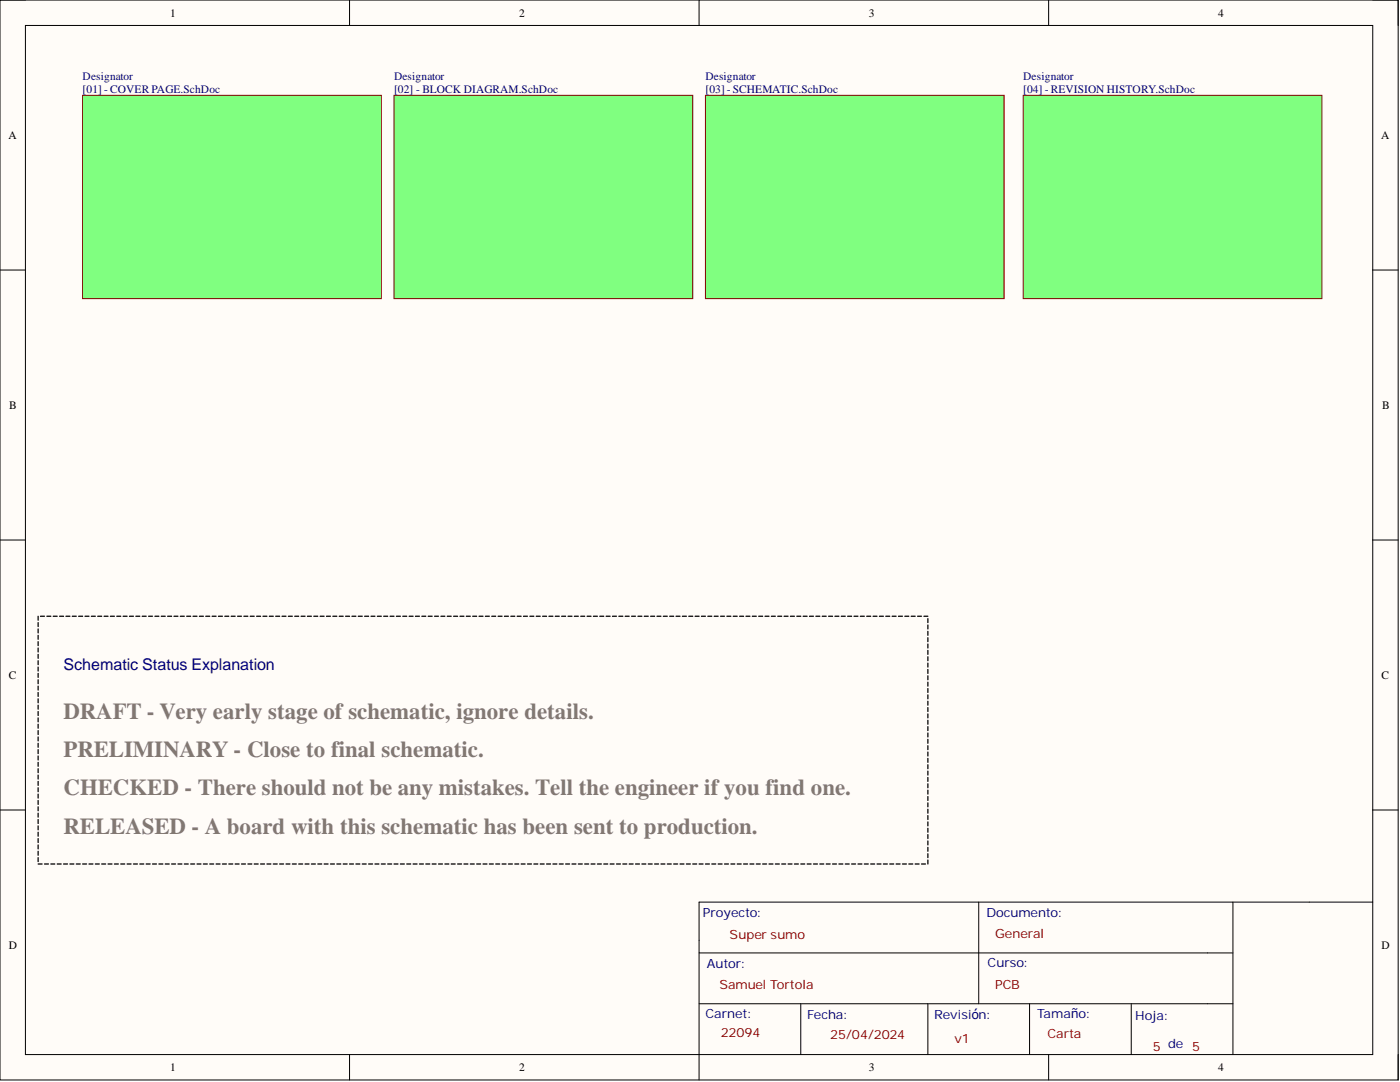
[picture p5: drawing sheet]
<svg xmlns="http://www.w3.org/2000/svg" width="279mm" height="216mm" viewBox="0 0 279 216" stroke-linecap="round" stroke-linejoin="round" font-family="sans-serif">
<defs><g id="words">
<g font-size="4.6" fill="#827872">
<text x="12.7" y="143.5">DRAFT - Very early stage of schematic, ignore details.</text>
<text x="12.7" y="151.1">PRELIMINARY - Close to final schematic.</text>
<text x="12.7" y="158.7">CHECKED - There should not be any mistakes. Tell the engineer if you find one.</text>
<text x="12.7" y="166.3">RELEASED - A board with this schematic has been sent to production.</text>
</g>
<text font-size="3.2" fill="#000080" x="12.7" y="133.7">Schematic Status Explanation</text>
<g font-size="2.5" fill="#000080">
<text x="140.3" y="183">Proyecto:</text>
<text x="196.8" y="183">Documento:</text>
<text x="141" y="193.2">Autor:</text>
<text x="197.1" y="192.9">Curso:</text>
<text x="140.8" y="203.1">Carnet:</text>
<text x="161.1" y="203.3">Fecha:</text>
<text x="186.4" y="203.3">Revisión:</text>
<text x="207" y="203.1">Tamaño:</text>
<text x="226.5" y="203.6">Hoja:</text>
</g>
<g font-size="2.5" fill="#900">
<text x="145.6" y="187.4">Super sumo</text>
<text x="143.6" y="197.2">Samuel Tortola</text>
<text x="198.6" y="197.2">PCB</text>
<text x="143.8" y="206.9">22094</text>
<text x="165.6" y="207.4">25/04/2024</text>
<text x="190.5" y="208.1">v1</text>
<text x="209" y="207.1">Carta</text>
<text x="230.1" y="209.7">5 de</text>
<text x="237.9" y="209.7">5</text>
</g>
<text font-size="2.5" fill="#980000" x="198.6" y="187.1">General</text>
<g font-size="2.3">
<text x="34" y="3.3">1</text>
<text x="103.6" y="3.3">2</text>
<text x="173.4" y="3.3">3</text>
<text x="243.1" y="3.3">4</text>
<text x="1.7" y="27.7">A</text>
<text x="275.7" y="27.7">A</text>
<text x="1.9" y="81.6">B</text>
<text x="275.8" y="81.6">B</text>
<text x="1.8" y="135.5">C</text>
<text x="275.7" y="135.5">C</text>
<text x="1.8" y="189.3">D</text>
<text x="275.7" y="189.3">D</text>
<text x="34" y="213.7">1</text>
<text x="103.6" y="213.7">2</text>
<text x="173.4" y="213.7">3</text>
<text x="243.1" y="213.7">4</text>
</g>
<g font-size="2.3" fill="#000080">
<text x="16.5" y="16">Designator</text>
<text x="78.6" y="16">Designator</text>
<text x="140.8" y="16">Designator</text>
<text x="204.2" y="16">Designator</text>
<text x="16.5" y="18.5">[01] - COVER PAGE.SchDoc</text>
<text x="78.6" y="18.5">[02] - BLOCK DIAGRAM.SchDoc</text>
<text x="140.8" y="18.5">[03] - SCHEMATIC.SchDoc</text>
<text x="204.2" y="18.5">[04] - REVISION HISTORY.SchDoc</text>
</g>
</g></defs>
<path d="M0 0h279v215.5h-279z" fill-rule="evenodd" fill="#fffcf8"/>
<path d="M0 0h279v215.5h-279z" fill="none" stroke="#000" stroke-width=".2"/>
<path d="M5.1 5.1h268.9v205.3h-268.9z" fill-rule="evenodd" fill="#fffcf8"/>
<g fill="none" stroke="#000" stroke-width=".2">
<path d="M0 0h5.1M5.1 5.1h268.9v205.3h-268.9zM69.8 0v5.1M139.5 0v5.1M209.3 0v5.1M274 0h5v5.1M0 53.9h5.1M274 53.9h5M0 107.8h5.1M274 107.8h5M0 161.6h5.1M274 161.6h5"/>
<path d="M139.5 190.1h106.6M195.3 180v20.3M246.1 180v30.4M274 180h-134.5v35.5M69.8 210.4v5.1M139.5 200.3h106.6M159.8 200.3v10.1M185.2 200.3v10.1M205.5 200.3v10.1M209.3 210.4v5.1M225.8 200.3v10.1M279 210.4v5.1"/>
</g>
<g fill="none" stroke="#000" stroke-width=".25">
<path d="M7.6 123v.8M7.6 124.2v.8M7.6 125.5v.8M7.6 126.8v.8M7.6 128v.8M7.6 129.3v.8M7.6 130.6v.8M7.6 131.8v.8M7.6 133.1v.8M7.6 134.4v.8M7.6 135.6v.8M7.6 136.9v.8"/>
<path d="M7.6 138.2v.8M7.6 139.4v.8M8.1 123h.8M9.4 123h.7M10.6 123h.8M11.9 123h.8M13.2 123h.8M14.4 123h.8M15.7 123h.8M17 123h.8M18.2 123h.8M19.5 123h.8"/>
<path d="M20.8 123h.8M22 123h.8M23.3 123h.8M24.6 123h.8M25.8 123h.8M27.1 123h.8M28.4 123h.8M29.6 123h.8M30.9 123h.8M32.2 123h.8M33.5 123h.7M34.7 123h.8"/>
<path d="M36 123h.8M37.3 123h.8M38.5 123h.8M39.8 123h.8M41.1 123h.8M42.3 123h.8M43.6 123h.8M44.9 123h.8M46.1 123h.8M47.4 123h.8M48.7 123h.8M49.9 123h.8"/>
<path d="M51.2 123h.8M52.5 123h.8M53.7 123h.8M55 123h.8M56.3 123h.8M57.6 123h.7M58.8 123h.8M60.1 123h.8M61.4 123h.7M62.6 123h.8M63.9 123h.8M65.2 123h.8"/>
<path d="M66.4 123h.8M67.7 123h.8M69 123h.8M70.2 123h.8M71.5 123h.8M72.8 123h.8M74 123h.8M75.3 123h.8M76.6 123h.8M77.8 123h.8M79.1 123h.8M80.4 123h.8"/>
<path d="M81.6 123h.8M82.9 123h.8M84.2 123h.8M85.5 123h.7M86.7 123h.8M88 123h.8M89.3 123h.8M90.5 123h.8M91.8 123h.8M93.1 123h.8M94.3 123h.8M95.6 123h.8"/>
<path d="M96.9 123h.8M98.1 123h.8M99.4 123h.8M100.7 123h.8M101.9 123h.8M103.2 123h.8M104.5 123h.8M105.7 123h.8M107 123h.8M108.3 123h.8M109.6 123h.7M110.8 123h.8"/>
<path d="M112.1 123h.8M113.4 123h.8M114.6 123h.8M115.9 123h.8M117.2 123h.8M118.4 123h.8M119.7 123h.8M121 123h.8M122.2 123h.8M123.5 123h.8M124.8 123h.8M126 123h.8"/>
<path d="M127.3 123h.8M128.6 123h.8M129.8 123h.8M131.1 123h.8M132.4 123h.8M133.7 123h.7M134.9 123h.8M136.2 123h.8M137.5 123h.7M138.7 123h.8M140 123h.8M141.3 123h.8"/>
<path d="M142.5 123h.8M143.8 123h.8M145.1 123h.8M146.3 123h.8M147.6 123h.8M148.9 123h.8M150.1 123h.8M151.4 123h.8M152.7 123h.8M153.9 123h.8M155.2 123h.8M156.5 123h.8"/>
<path d="M157.8 123h.7M159 123h.8M160.3 123h.8M161.6 123h.7M162.8 123h.8M164.1 123h.8M165.4 123h.8M166.6 123h.8M167.9 123h.8M169.2 123h.8M170.4 123h.8M171.7 123h.8"/>
<path d="M173 123h.8M174.2 123h.8M175.5 123h.8M176.8 123h.8M178 123h.8M179.3 123h.8M180.6 123h.8M181.8 123h.8M183.1 123h.8M184.4 123h.8M185.2 123.4v.8M185.2 124.7v.8"/>
<path d="M185.2 126v.8M185.2 127.2v.8M185.2 128.5v.8M185.2 129.8v.8M185.2 131v.8M185.2 132.3v.8M185.2 133.6v.8M185.2 134.8v.8M185.2 136.1v.8M185.2 137.4v.8M185.2 138.7v.7M185.2 139.9v.8"/>
<path d="M7.6 140.7v.8M7.6 142v.8M7.6 143.2v.8M7.6 144.5v.8M7.6 145.8v.8M7.6 147v.8M7.6 148.3v.8M7.6 149.6v.8M7.6 150.9v.7M7.6 152.1v.8M7.6 153.4v.8M7.6 154.7v.7"/>
<path d="M7.6 155.9v.8M7.6 157.2v.8M7.6 158.5v.7M7.6 159.7v.8M185.2 141.2v.8M185.2 142.5v.7M185.2 143.7v.8M185.2 145v.8M185.2 146.3v.7M185.2 147.5v.8M185.2 148.8v.8M185.2 150.1v.8"/>
<path d="M185.2 151.3v.8M185.2 152.6v.8M185.2 153.9v.8M185.2 155.1v.8M185.2 156.4v.8M185.2 157.7v.8M185.2 158.9v.8M7.6 161v.8M7.6 162.3v.8M7.6 163.5v.8M7.6 164.8v.8M7.6 166.1v.8"/>
<path d="M7.6 167.3v.8M7.6 168.6v.8M7.6 169.9v.8M7.6 171.1v.8M7.6 172.4h.8M8.9 172.4h.8M10.1 172.4h.8M11.4 172.4h.8M12.7 172.4h.8M14 172.4h.7M15.2 172.4h.8M16.5 172.4h.8"/>
<path d="M17.8 172.4h.7M19 172.4h.8M20.3 172.4h.8M21.6 172.4h.8M22.8 172.4h.8M24.1 172.4h.8M25.4 172.4h.8M26.6 172.4h.8M27.9 172.4h.8M29.2 172.4h.8M30.4 172.4h.8M31.7 172.4h.8"/>
<path d="M33 172.4h.8M34.2 172.4h.8M35.5 172.4h.8M36.8 172.4h.8M38.1 172.4h.7M39.3 172.4h.8M40.6 172.4h.8M41.9 172.4h.7M43.1 172.4h.8M44.4 172.4h.8M45.7 172.4h.8M46.9 172.4h.8"/>
<path d="M48.2 172.4h.8M49.5 172.4h.8M50.7 172.4h.8M52 172.4h.8M53.3 172.4h.8M54.5 172.4h.8M55.8 172.4h.8M57.1 172.4h.8M58.3 172.4h.8M59.6 172.4h.8M60.9 172.4h.8M62.1 172.4h.8"/>
<path d="M63.4 172.4h.8M64.7 172.4h.8M66 172.4h.7M67.2 172.4h.8M68.5 172.4h.8M69.8 172.4h.8M71 172.4h.8M72.3 172.4h.8M73.6 172.4h.8M74.8 172.4h.8M76.1 172.4h.8M77.4 172.4h.8"/>
<path d="M78.6 172.4h.8M79.9 172.4h.8M81.2 172.4h.8M82.4 172.4h.8M83.7 172.4h.8M85 172.4h.8M86.2 172.4h.8M87.5 172.4h.8M88.8 172.4h.8M90.1 172.4h.7M91.3 172.4h.8M92.6 172.4h.8"/>
<path d="M93.9 172.4h.8M95.1 172.4h.8M96.4 172.4h.8M97.7 172.4h.8M98.9 172.4h.8M100.2 172.4h.8M101.5 172.4h.8M102.7 172.4h.8M104 172.4h.8M105.3 172.4h.8M106.5 172.4h.8M107.8 172.4h.8"/>
<path d="M109.1 172.4h.8M110.3 172.4h.8M111.6 172.4h.8M112.9 172.4h.8M114.2 172.4h.7M115.4 172.4h.8M116.7 172.4h.8M118 172.4h.7M119.2 172.4h.8M120.5 172.4h.8M121.8 172.4h.8M123 172.4h.8"/>
<path d="M124.3 172.4h.8M125.6 172.4h.8M126.8 172.4h.8M128.1 172.4h.8M129.4 172.4h.8M130.6 172.4h.8M131.9 172.4h.8M133.2 172.4h.8M134.4 172.4h.8M135.7 172.4h.8M137 172.4h.8M138.2 172.4h.8"/>
<path d="M139.5 172.4h.8M140.8 172.4h.8M142.1 172.4h.7M143.3 172.4h.8M144.6 172.4h.8M145.9 172.4h.8M147.1 172.4h.8M148.4 172.4h.8M149.7 172.4h.8M150.9 172.4h.8M152.2 172.4h.8M153.5 172.4h.8"/>
<path d="M154.7 172.4h.8M156 172.4h.8M157.3 172.4h.8M158.5 172.4h.8M159.8 172.4h.8M161.1 172.4h.8M162.3 172.4h.8M163.6 172.4h.8M164.9 172.4h.8M166.2 172.4h.7M167.4 172.4h.8M168.7 172.4h.8"/>
<path d="M170 172.4h.8M171.2 172.4h.8M172.5 172.4h.8M173.8 172.4h.8M175 172.4h.8M176.3 172.4h.8M177.6 172.4h.8M178.8 172.4h.8M180.1 172.4h.8M181.4 172.4h.8M182.6 172.4h.8M183.9 172.4h.8"/>
<path d="M185.2 160.2v.8M185.2 161.5v.8M185.2 162.7v.8M185.2 164v.8M185.2 165.3v.8M185.2 166.5v.8M185.2 167.8v.8M185.2 169.1v.8M185.2 170.3v.8M185.2 171.6v.8"/>
</g>
<path d="M16.5 19h59.6v40.6h-59.6z" fill-rule="evenodd" fill="#80ff80"/>
<path d="M16.5 19h59.6v40.6h-59.6z" fill="none" stroke="#800000" stroke-width=".2"/>
<path d="M78.6 19h59.6v40.6h-59.6z" fill-rule="evenodd" fill="#80ff80"/>
<path d="M78.6 19h59.6v40.6h-59.6z" fill="none" stroke="#800000" stroke-width=".2"/>
<path d="M140.8 19h59.6v40.6h-59.6z" fill-rule="evenodd" fill="#80ff80"/>
<path d="M140.8 19h59.6v40.6h-59.6z" fill="none" stroke="#800000" stroke-width=".2"/>
<path d="M204.2 19h59.6v40.6h-59.6z" fill-rule="evenodd" fill="#80ff80"/>
<path d="M204.2 19h59.6v40.6h-59.6z" fill="none" stroke="#800000" stroke-width=".2"/>
<use href="#words"/>
</svg>
